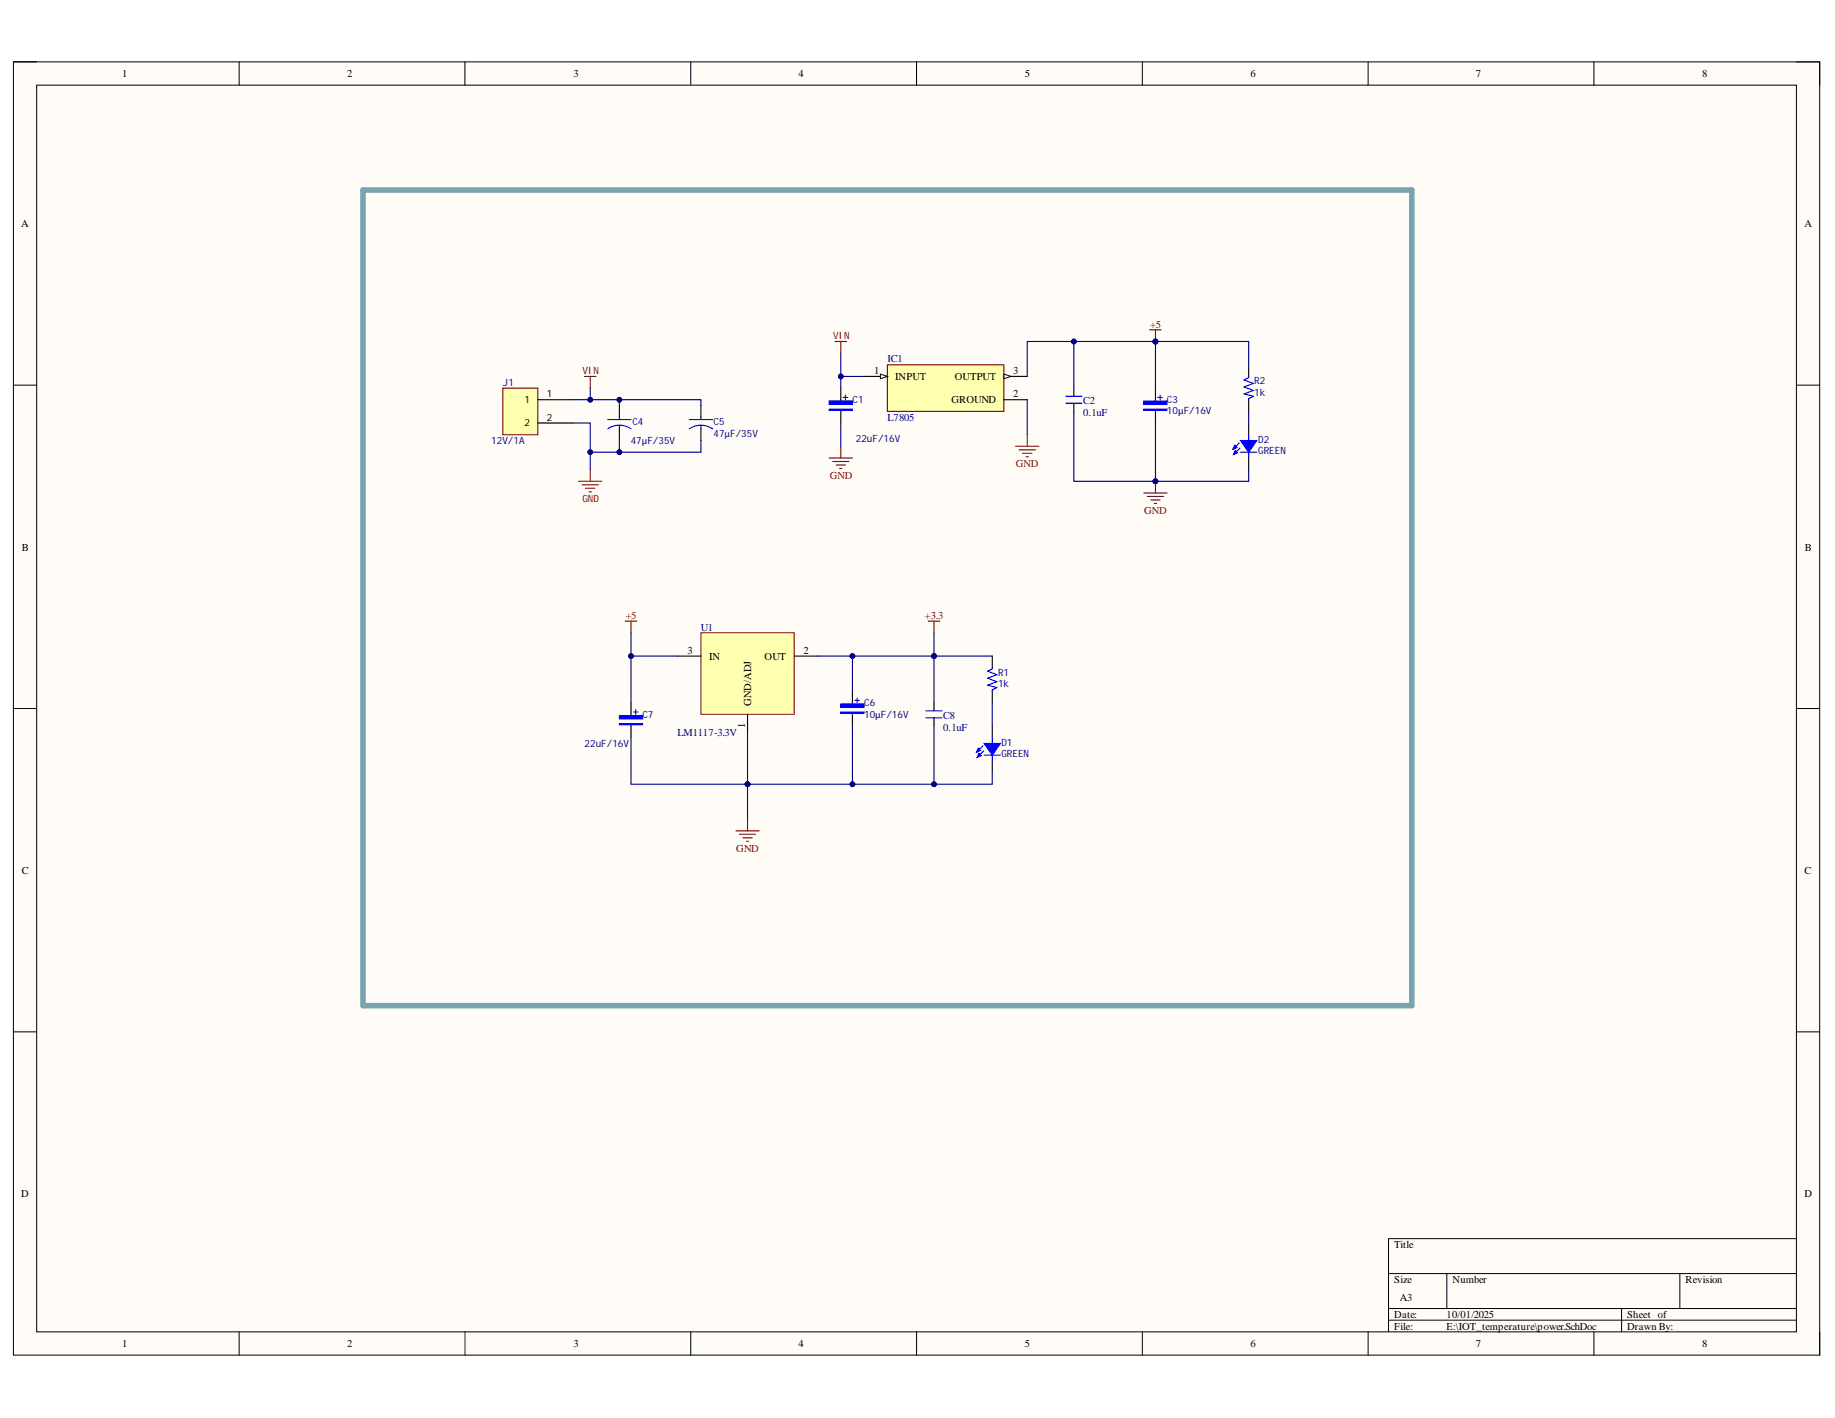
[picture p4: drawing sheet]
<svg xmlns="http://www.w3.org/2000/svg" width="279mm" height="216mm" viewBox="0 0 279 216" stroke-linecap="round" stroke-linejoin="round" font-family="sans-serif">
<defs><g id="words">
<g font-size="1.6">
<text x="18.6" y="11.8">1</text>
<text x="52.9" y="11.8">2</text>
<text x="87.3" y="11.8">3</text>
<text x="121.6" y="11.8">4</text>
<text x="156" y="11.8">5</text>
<text x="190.4" y="11.8">6</text>
<text x="224.7" y="11.8">7</text>
<text x="259.2" y="11.8">8</text>
<text x="3.2" y="34.6">A</text>
<text x="274.7" y="34.6">A</text>
<text x="133.1" y="56.9">1</text>
<text x="136.3" y="57.9">INPUT</text>
<text x="145.4" y="57.9">OUTPUT</text>
<text x="154.3" y="56.9">3</text>
<text x="144.9" y="61.4">GROUND</text>
<text x="154.3" y="60.5">2</text>
<text x="3.3" y="83.8">B</text>
<text x="274.8" y="83.8">B</text>
<text x="104.7" y="99.6">3</text>
<text x="108" y="100.4">IN</text>
<text x="116.4" y="100.4">OUT</text>
<text x="122.4" y="99.6">2</text>
<text x="114.4" y="107.5" transform="rotate(-90 114.4 107.5)">GND/ADJ</text>
<text x="113.5" y="110.8" transform="rotate(-90 113.5 110.8)">1</text>
<text x="3.3" y="133.1">C</text>
<text x="274.7" y="133.1">C</text>
<text x="3.2" y="182.2">D</text>
<text x="274.7" y="182.2">D</text>
<text x="212.3" y="190">Title</text>
<text x="212.3" y="195.3">Size</text>
<text x="221.2" y="195.3">Number</text>
<text x="256.6" y="195.3">Revision</text>
<text x="212.3" y="200.7">Date:</text>
<text x="212.3" y="202.4">File:</text>
<text x="213.1" y="198">A3</text>
<text x="220.3" y="200.7">10/01/2025</text>
<text x="220.3" y="202.4">E:\IOT_temperature\power.SchDoc</text>
<text x="247.7" y="200.7">Sheet of</text>
<text x="247.7" y="202.4">Drawn By:</text>
<text x="18.6" y="205.1">1</text>
<text x="52.9" y="205.1">2</text>
<text x="87.3" y="205.1">3</text>
<text x="121.6" y="205.1">4</text>
<text x="156" y="205.1">5</text>
<text x="190.4" y="205.1">6</text>
<text x="224.7" y="205.1">7</text>
<text x="259.2" y="205.1">8</text>
</g>
<g font-size="1.6" fill="#800000">
<text x="175.2" y="49.9">+5</text>
<text x="154.7" y="71.1">GND</text>
<text x="126.3" y="72.9">GND</text>
<text x="174.2" y="78.3">GND</text>
<text x="95.3" y="94.2">+5</text>
<text x="140.8" y="94.2">+3.3</text>
<text x="112.1" y="129.7">GND</text>
</g>
<g font-size="1.6" fill="#000080">
<text x="135.1" y="55.2">IC1</text>
<text x="135.1" y="64">L7805</text>
<text x="164.9" y="61.6">C2</text>
<text x="164.9" y="63.4">0.1uF</text>
<text x="106.7" y="96">U1</text>
<text x="103.1" y="112">LM1117-3.3V</text>
<text x="143.6" y="109.5">C8</text>
<text x="143.6" y="111.2">0.1uF</text>
</g>
<g font-size="1.5" fill="#800000">
<text x="126.8" y="51.6">VIN</text>
<text x="88.7" y="56.9">VIN</text>
<text x="88.7" y="76.5">GND</text>
</g>
<g font-size="1.5" fill="#000080">
<text x="76.6" y="58.7">J1</text>
<text x="191" y="58.5">R2</text>
<text x="96.3" y="64.7">C4</text>
<text x="108.6" y="64.7">C5</text>
<text x="129.8" y="61.3">C1</text>
<text x="177.7" y="61.3">C3</text>
<text x="177.7" y="63.1">10µF/16V</text>
<text x="191" y="60.3">1k</text>
<text x="74.8" y="67.6">12V/1A</text>
<text x="96" y="67.6">47µF/35V</text>
<text x="108.6" y="66.5">47µF/35V</text>
<text x="130.3" y="67.3">22uF/16V</text>
<text x="191.6" y="67.4">D2</text>
<text x="191.6" y="69.2">GREEN</text>
<text x="131.6" y="107.5">C6</text>
<text x="152" y="102.9">R1</text>
<text x="152" y="104.6">1k</text>
<text x="89" y="113.7">22uF/16V</text>
<text x="97.8" y="109.3">C7</text>
<text x="131.6" y="109.3">10µF/16V</text>
<text x="152.5" y="113.5">D1</text>
<text x="152.5" y="115.3">GREEN</text>
</g>
<g font-size="1.5">
<text x="79.9" y="61.3">1</text>
<text x="79.9" y="64.9">2</text>
<text x="83.3" y="60.5">1</text>
<text x="83.3" y="64">2</text>
</g>
</g></defs>
<path d="M2 9.4h275.1v196.9h-275.1z" fill-rule="evenodd" fill="#fffcf8"/>
<path d="M2 9.4h275.1v196.9h-275.1z" fill="none" stroke="#000" stroke-width=".15"/>
<path d="M5.6 13h267.9v189.8h-267.9z" fill-rule="evenodd" fill="#fffcf8"/>
<g fill="none" stroke="#000" stroke-width=".15">
<path d="M2 9.4h3.6M5.6 13h267.9v189.8h-267.9zM36.4 9.4v3.6M70.8 9.4v3.6M105.2 9.4v3.6M139.6 9.4v3.6M173.9 9.4v3.6M208.3 9.4v3.6M242.7 9.4v3.6M273.5 9.4h3.6v3.6M2 58.6h3.6M273.5 58.6h3.6"/>
<path d="M2 107.9h3.6M273.5 107.9h3.6M2 157.1h3.6M273.5 157.1h3.6M211.4 193.9h62.1M211.4 199.2h62.1M220.3 193.9v5.3M246.9 199.2v3.6M255.8 193.9v5.3M273.5 188.6h-62.1v14.2M36.4 202.8v3.5M70.8 202.8v3.5"/>
<path d="M105.2 202.8v3.5M139.6 202.8v3.5M173.9 202.8v3.5M208.3 202.8v3.5M211.4 201h62.1M242.7 202.8v3.5M277.1 202.8v3.5"/>
</g>
<path d="M76.6 59.1h5.3v7.1h-5.3z" fill-rule="evenodd" fill="#ffffb0"/>
<path d="M76.6 59.1h5.3v7.1h-5.3z" fill="none" stroke="#800000" stroke-width=".17"/>
<path d="M81.9 60.9h5.3M81.9 64.4h5.3" fill="none" stroke="#000" stroke-width=".17"/>
<path d="M135.1 55.5h17.8v7.1h-17.8z" fill-rule="evenodd" fill="#ffffb0"/>
<path d="M135.1 55.5h17.8v7.1h-17.8z" fill="none" stroke="#800000" stroke-width=".17"/>
<path d="M131.6 57.3h3.5" fill="none" stroke="#000" stroke-width=".17"/>
<path d="M134 57l1.1 .3-1.1 .4z" fill="#f8fcff"/>
<path d="M134 57l1.1 .3-1.1 .4z" fill="none" stroke="#000" stroke-width=".15"/>
<path d="M152.9 57.3h3.5" fill="none" stroke="#000" stroke-width=".17"/>
<path d="M152.9 57l1 .3-1 .4z" fill="#f8fcff"/>
<path d="M152.9 57l1 .3-1 .4z" fill="none" stroke="#000" stroke-width=".15"/>
<path d="M152.9 60.9h3.5" fill="none" stroke="#000" stroke-width=".17"/>
<path d="M174.2 75.1h3.5M174.7 75.6h2.5M175.2 76.1h1.4M175.8 76.7h.3M175.9 73.3v1.8" fill="none" stroke="#800000" stroke-width=".17"/>
<circle cx="175.9" cy="73.3" r=".35" fill="#000080"/>
<circle cx="175.9" cy="73.3" r=".35" fill="none" stroke="#000080" stroke-width=".15"/>
<path d="M175 50.2h1.8M175.9 50.2v1.8" fill="none" stroke="#800000" stroke-width=".17"/>
<circle cx="175.9" cy="52" r=".35" fill="#000080"/>
<circle cx="175.9" cy="52" r=".35" fill="none" stroke="#000080" stroke-width=".15"/>
<path d="M127.1 52h1.8M128 52v1.8" fill="none" stroke="#800000" stroke-width=".17"/>
<path d="M106.7 96.3h14.2v12.5h-14.2z" fill-rule="evenodd" fill="#ffffb0"/>
<path d="M106.7 96.3h14.2v12.5h-14.2z" fill="none" stroke="#800000" stroke-width=".15"/>
<path d="M103.2 99.9h3.5M120.9 99.9h3.6M113.8 108.8v2.6M151.1 110.5v1.8M151.1 115.9v1.7" fill="none" stroke="#000" stroke-width=".17"/>
<path d="M95.2 94.6h1.8M96.1 94.6v1.7M141.3 94.6h1.8M142.2 94.6v1.7M112 126.5h3.6M112.6 127h2.5M113.1 127.6h1.4M113.6 128.1h.4M113.8 124.7v1.8" fill="none" stroke="#800000" stroke-width=".17"/>
<path d="M149.8 113.2h2.5l-1.2 1.8z" fill="#00f"/>
<path d="M149.7 113.5l-1 1M149.8 114.3l-1 1M149.8 113.2h2.5l-1.2 1.8zM149.8 115h2.5M151.1 112.3v.9M151.1 115v.9" fill="none" stroke="#00f" stroke-width=".17"/>
<path d="M149 113.9l.3 .4-.6 .2z" fill="#00f"/>
<path d="M149 113.9l.3 .4-.6 .2z" fill="none" stroke="#00f" stroke-width=".17"/>
<path d="M149 114.7l.4 .4-.6 .2z" fill="#00f"/>
<path d="M92.5 65.3a3.1 3.1 0 0 1 3.6 0M92.5 63.9h3.6M94.3 63.5v.4M94.3 64.8v.5M105 65.3a3.1 3.1 0 0 1 3.5 0M105 63.9h3.5M106.7 63.5v.4M106.7 64.8v.5M149 114.7l.4 .4-.6 .2zM151.1 101.7v.1l-.7 .4 1.4 .5-1.4 .6 1.4 .5-1.4 .5 1.4 .4-.7 .3v.2" fill="none" stroke="#00f" stroke-width=".17"/>
<path d="M128 59.1v1.8M94.3 61.7v1.8M94.3 65.3v1.8M106.7 61.7v1.8M106.7 65.3v1.8M128 62.6v1.8M151.1 99.9v1.8M151.1 105.2v1.8" fill="none" stroke="#000" stroke-width=".17"/>
<path d="M89 57.3h1.8M89.9 57.3v1.8M88.1 73.3h3.5M88.6 73.8h2.5M89.2 74.3h1.4M89.7 74.9h.3M89.9 71.5v1.8M126.2 69.7h3.6M126.8 70.3h2.5M127.3 70.8h1.4M127.8 71.3h.4M128 68v1.7" fill="none" stroke="#800000" stroke-width=".17"/>
<path d="M126.2 61h3.6v.6h-3.6z" fill-rule="evenodd" fill="#00f"/>
<path d="M126.2 61h3.6v.6h-3.6zM126.2 62.3h3.6v.2h-3.6z" fill="none" stroke="#00f" stroke-width=".15"/>
<path d="M126.2 62.4h3.6M128 60.9v.3M128 62.5v.1M128.4 60.5h.7M128.7 60.2v.7" fill="none" stroke="#00f" stroke-width=".17"/>
<path d="M96.1 107v1.8M96.1 110.5v1.8" fill="none" stroke="#000" stroke-width=".17"/>
<path d="M94.3 108.9h3.6v.6h-3.6z" fill-rule="evenodd" fill="#00f"/>
<path d="M94.3 108.9h3.6v.6h-3.6zM94.3 110.2h3.6v.2h-3.6z" fill="none" stroke="#00f" stroke-width=".15"/>
<path d="M94.3 110.3h3.6M96.1 108.8v.3M96.1 110.4v.1M96.4 108.4h.7M96.8 108v.8" fill="none" stroke="#00f" stroke-width=".17"/>
<path d="M129.8 105.2v1.8M129.8 108.8v1.7" fill="none" stroke="#000" stroke-width=".17"/>
<path d="M128 107.2h3.6v.5h-3.6z" fill-rule="evenodd" fill="#00f"/>
<path d="M128 107.2h3.6v.5h-3.6zM128 108.4h3.6v.2h-3.6z" fill="none" stroke="#00f" stroke-width=".15"/>
<path d="M128 108.5h3.6" fill="none" stroke="#00f" stroke-width=".18"/>
<path d="M129.8 107v.3M129.8 108.6v.2M130.1 106.6h.8M130.5 106.3v.7" fill="none" stroke="#00f" stroke-width=".17"/>
<path d="M175.9 59.1v1.8M175.9 62.6v1.8" fill="none" stroke="#000" stroke-width=".17"/>
<path d="M174.2 61h3.5v.6h-3.5z" fill-rule="evenodd" fill="#00f"/>
<path d="M174.2 61h3.5v.6h-3.5zM174.2 62.3h3.5v.2h-3.5z" fill="none" stroke="#00f" stroke-width=".15"/>
<path d="M174.2 62.4h3.5" fill="none" stroke="#00f" stroke-width=".18"/>
<path d="M162.3 61.4h2.4M162.3 60.3h2.4M175.9 60.9v.3M175.9 62.5v.1M176.3 60.5h.7M176.6 60.2v.7M141 109.3h2.5M141 108.2h2.5" fill="none" stroke="#00f" stroke-width=".17"/>
<path d="M163.5 59.1v1.2M163.5 61.4v1.2M190.1 64.4v1.8M190.1 69.7v1.8M142.2 107v1.2M142.2 109.3v1.2" fill="none" stroke="#000" stroke-width=".17"/>
<path d="M188.9 67.1h2.5l-1.3 1.7z" fill="#00f"/>
<path d="M188.7 67.4l-1 1M188.8 68.2l-1 1M188.9 67.1h2.5l-1.3 1.7zM188.9 68.8h2.5M190.1 66.2v.9M190.1 68.8v.9" fill="none" stroke="#00f" stroke-width=".17"/>
<path d="M188 67.8l.4 .3-.7 .3z" fill="#00f"/>
<path d="M188 67.8l.4 .3-.7 .3z" fill="none" stroke="#00f" stroke-width=".17"/>
<path d="M188.1 68.6l.3 .3-.6 .3z" fill="#00f"/>
<path d="M190.1 57.3v.2l-.7 .4 1.4 .5-1.4 .5 1.4 .5-1.4 .6 1.4 .3-.7 .4v.2M188.1 68.6l.3 .3-.6 .3z" fill="none" stroke="#00f" stroke-width=".17"/>
<path d="M190.1 55.5v1.8M190.1 60.9v1.7" fill="none" stroke="#000" stroke-width=".17"/>
<path d="M128 53.8v3.5h3.6" fill="none" stroke="#000080" stroke-width=".17"/>
<circle cx="128" cy="57.3" r=".35" fill="#000080"/>
<circle cx="128" cy="57.3" r=".35" fill="none" stroke="#000080" stroke-width=".15"/>
<path d="M113.8 111.4v8" fill="none" stroke="#000080" stroke-width=".17"/>
<circle cx="113.8" cy="119.4" r=".35" fill="#000080"/>
<circle cx="113.8" cy="119.4" r=".35" fill="none" stroke="#000080" stroke-width=".15"/>
<path d="M142.2 110.5v8.9h-28.4" fill="none" stroke="#000080" stroke-width=".17"/>
<circle cx="142.2" cy="119.4" r=".35" fill="#000080"/>
<circle cx="142.2" cy="119.4" r=".35" fill="none" stroke="#000080" stroke-width=".15"/>
<circle cx="129.8" cy="119.4" r=".35" fill="#000080"/>
<circle cx="129.8" cy="119.4" r=".35" fill="none" stroke="#000080" stroke-width=".15"/>
<circle cx="113.8" cy="119.4" r=".35" fill="#000080"/>
<circle cx="113.8" cy="119.4" r=".35" fill="none" stroke="#000080" stroke-width=".15"/>
<path d="M96.1 99.9v7.1" fill="none" stroke="#000080" stroke-width=".17"/>
<circle cx="96.1" cy="99.9" r=".35" fill="#000080"/>
<circle cx="96.1" cy="99.9" r=".35" fill="none" stroke="#000080" stroke-width=".15"/>
<path d="M96.1 96.3v3.6h7.1" fill="none" stroke="#000080" stroke-width=".17"/>
<circle cx="96.1" cy="99.9" r=".35" fill="#000080"/>
<circle cx="96.1" cy="99.9" r=".35" fill="none" stroke="#000080" stroke-width=".15"/>
<path d="M124.5 99.9h26.6" fill="none" stroke="#000080" stroke-width=".17"/>
<circle cx="129.8" cy="99.9" r=".35" fill="#000080"/>
<circle cx="129.8" cy="99.9" r=".35" fill="none" stroke="#000080" stroke-width=".15"/>
<circle cx="142.2" cy="99.9" r=".35" fill="#000080"/>
<circle cx="142.2" cy="99.9" r=".35" fill="none" stroke="#000080" stroke-width=".15"/>
<path d="M151.1 117.6v1.8h-8.9M151.1 107v3.5" fill="none" stroke="#000080" stroke-width=".17"/>
<circle cx="142.2" cy="119.4" r=".35" fill="#000080"/>
<circle cx="142.2" cy="119.4" r=".35" fill="none" stroke="#000080" stroke-width=".15"/>
<path d="M142.2 96.3v3.6" fill="none" stroke="#000080" stroke-width=".17"/>
<circle cx="142.2" cy="99.9" r=".35" fill="#000080"/>
<circle cx="142.2" cy="99.9" r=".35" fill="none" stroke="#000080" stroke-width=".15"/>
<path d="M142.2 99.9v7.1" fill="none" stroke="#000080" stroke-width=".17"/>
<circle cx="142.2" cy="99.9" r=".35" fill="#000080"/>
<circle cx="142.2" cy="99.9" r=".35" fill="none" stroke="#000080" stroke-width=".15"/>
<path d="M87.2 64.4h2.7v7.1" fill="none" stroke="#000080" stroke-width=".17"/>
<circle cx="89.9" cy="68.8" r=".35" fill="#000080"/>
<circle cx="89.9" cy="68.8" r=".35" fill="none" stroke="#000080" stroke-width=".15"/>
<path d="M89.9 59.1v1.8h-2.7" fill="none" stroke="#000080" stroke-width=".17"/>
<circle cx="89.9" cy="60.9" r=".35" fill="#000080"/>
<circle cx="89.9" cy="60.9" r=".35" fill="none" stroke="#000080" stroke-width=".15"/>
<path d="M94.3 67.1v1.7h-4.4" fill="none" stroke="#000080" stroke-width=".17"/>
<circle cx="89.9" cy="68.8" r=".35" fill="#000080"/>
<circle cx="89.9" cy="68.8" r=".35" fill="none" stroke="#000080" stroke-width=".15"/>
<circle cx="94.3" cy="68.8" r=".35" fill="#000080"/>
<circle cx="94.3" cy="68.8" r=".35" fill="none" stroke="#000080" stroke-width=".15"/>
<path d="M106.7 67.1v1.7h-12.4" fill="none" stroke="#000080" stroke-width=".17"/>
<circle cx="94.3" cy="68.8" r=".35" fill="#000080"/>
<circle cx="94.3" cy="68.8" r=".35" fill="none" stroke="#000080" stroke-width=".15"/>
<path d="M89.9 60.9h16.8v.8" fill="none" stroke="#000080" stroke-width=".17"/>
<circle cx="89.9" cy="60.9" r=".35" fill="#000080"/>
<circle cx="89.9" cy="60.9" r=".35" fill="none" stroke="#000080" stroke-width=".15"/>
<circle cx="94.3" cy="60.9" r=".35" fill="#000080"/>
<circle cx="94.3" cy="60.9" r=".35" fill="none" stroke="#000080" stroke-width=".15"/>
<path d="M94.3 60.9v.8" fill="none" stroke="#000080" stroke-width=".17"/>
<circle cx="94.3" cy="60.9" r=".35" fill="#000080"/>
<circle cx="94.3" cy="60.9" r=".35" fill="none" stroke="#000080" stroke-width=".15"/>
<path d="M128 57.3v1.8" fill="none" stroke="#000080" stroke-width=".17"/>
<circle cx="128" cy="57.3" r=".35" fill="#000080"/>
<circle cx="128" cy="57.3" r=".35" fill="none" stroke="#000080" stroke-width=".15"/>
<path d="M175.9 52v7.1M128 64.4v3.6" fill="none" stroke="#000080" stroke-width=".17"/>
<circle cx="175.9" cy="52" r=".35" fill="#000080"/>
<circle cx="175.9" cy="52" r=".35" fill="none" stroke="#000080" stroke-width=".15"/>
<path d="M175.9 52h-19.5v5.3" fill="none" stroke="#000080" stroke-width=".17"/>
<circle cx="163.5" cy="52" r=".35" fill="#000080"/>
<circle cx="163.5" cy="52" r=".35" fill="none" stroke="#000080" stroke-width=".15"/>
<circle cx="175.9" cy="52" r=".35" fill="#000080"/>
<circle cx="175.9" cy="52" r=".35" fill="none" stroke="#000080" stroke-width=".15"/>
<path d="M113.8 119.4v5.3" fill="none" stroke="#000080" stroke-width=".17"/>
<circle cx="113.8" cy="119.4" r=".35" fill="#000080"/>
<circle cx="113.8" cy="119.4" r=".35" fill="none" stroke="#000080" stroke-width=".15"/>
<path d="M96.1 112.3v7.1h17.7" fill="none" stroke="#000080" stroke-width=".17"/>
<circle cx="113.8" cy="119.4" r=".35" fill="#000080"/>
<circle cx="113.8" cy="119.4" r=".35" fill="none" stroke="#000080" stroke-width=".15"/>
<path d="M129.8 110.5v8.9" fill="none" stroke="#000080" stroke-width=".17"/>
<circle cx="129.8" cy="119.4" r=".35" fill="#000080"/>
<circle cx="129.8" cy="119.4" r=".35" fill="none" stroke="#000080" stroke-width=".15"/>
<path d="M129.8 99.9v5.3" fill="none" stroke="#000080" stroke-width=".17"/>
<circle cx="129.8" cy="99.9" r=".35" fill="#000080"/>
<circle cx="129.8" cy="99.9" r=".35" fill="none" stroke="#000080" stroke-width=".15"/>
<path d="M163.5 62.6v10.7h12.4v-8.9" fill="none" stroke="#000080" stroke-width=".17"/>
<circle cx="175.9" cy="73.3" r=".35" fill="#000080"/>
<circle cx="175.9" cy="73.3" r=".35" fill="none" stroke="#000080" stroke-width=".15"/>
<path d="M190.1 71.5v1.8h-14.2" fill="none" stroke="#000080" stroke-width=".17"/>
<circle cx="175.9" cy="73.3" r=".35" fill="#000080"/>
<circle cx="175.9" cy="73.3" r=".35" fill="none" stroke="#000080" stroke-width=".15"/>
<path d="M175.9 52h14.2v3.5" fill="none" stroke="#000080" stroke-width=".17"/>
<circle cx="175.9" cy="52" r=".35" fill="#000080"/>
<circle cx="175.9" cy="52" r=".35" fill="none" stroke="#000080" stroke-width=".15"/>
<path d="M163.5 52v7.1M190.1 62.6v1.8" fill="none" stroke="#000080" stroke-width=".17"/>
<circle cx="163.5" cy="52" r=".35" fill="#000080"/>
<circle cx="163.5" cy="52" r=".35" fill="none" stroke="#000080" stroke-width=".15"/>
<path d="M154.6 68h3.6M155.2 68.5h2.5M155.7 69h1.4M156.2 69.6h.4M156.4 66.2v1.8" fill="none" stroke="#800000" stroke-width=".17"/>
<path d="M156.4 60.9v5.3" fill="none" stroke="#000080" stroke-width=".17"/>
<path d="M55.3 28.9h159.7v124.2h-159.7z" fill="none" stroke="#76a5af" stroke-width=".85"/>
<use href="#words"/>
</svg>
